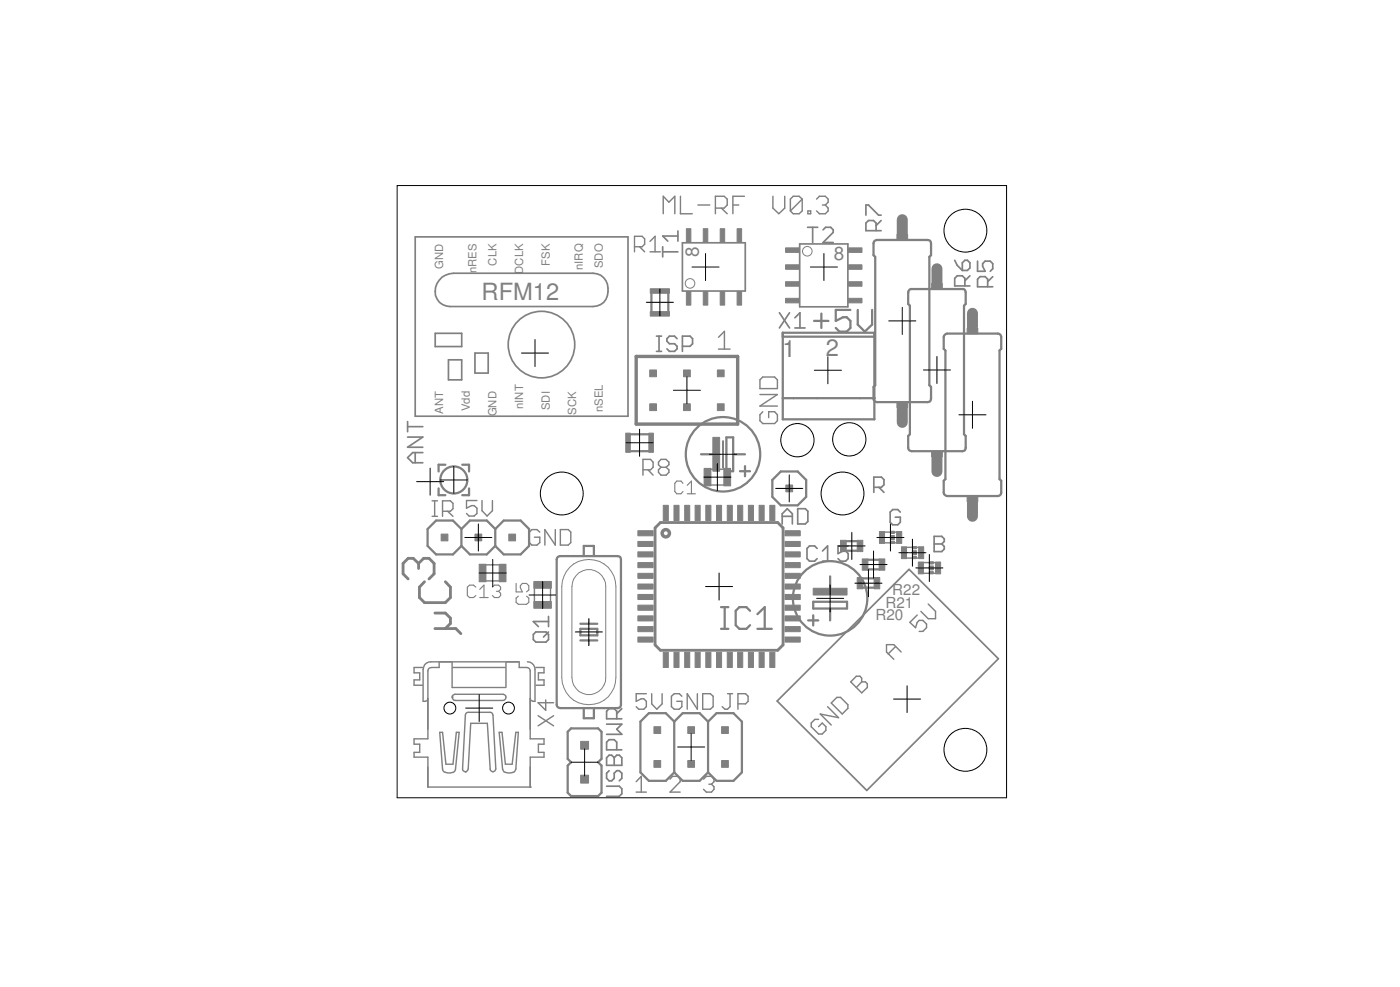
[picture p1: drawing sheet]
<svg xmlns="http://www.w3.org/2000/svg" width="105mm" height="74mm" viewBox="0 0 105 74" stroke-linecap="round" stroke-linejoin="round" font-family="sans-serif">
<defs><g id="words">
<g font-size="1.8" fill="#808080">
<text x="36.2" y="22.5">RFM12</text>
<text x="58.8" y="26.8">1</text>
<text x="62" y="26.7">2</text>
</g>
<g font-size="1.4" fill="#808080">
<text x="52.5" y="19.3" transform="rotate(-90 52.5 19.3)">8</text>
<text x="62.6" y="19.5">8</text>
</g>
<g font-size="1.1" fill="#808080">
<text x="65.7" y="46.6">R20</text>
<text x="66.5" y="45.7">R21</text>
<text x="67" y="44.7">R22</text>
</g>
<g font-size=".8" fill="#808080">
<text x="33.3" y="20.2" transform="rotate(-90 33.3 20.2)">GND</text>
<text x="35.8" y="20.5" transform="rotate(-90 35.8 20.5)">nRES</text>
<text x="37.3" y="19.9" transform="rotate(-90 37.3 19.9)">CLK</text>
<text x="39.3" y="20.5" transform="rotate(-90 39.3 20.5)">DCLK</text>
<text x="41.3" y="19.9" transform="rotate(-90 41.3 19.9)">FSK</text>
<text x="43.8" y="20.3" transform="rotate(-90 43.8 20.3)">nIRQ</text>
<text x="45.3" y="20.1" transform="rotate(-90 45.3 20.1)">SDO</text>
<text x="33.3" y="31.1" transform="rotate(-90 33.3 31.1)">ANT</text>
<text x="35.3" y="30.9" transform="rotate(-90 35.3 30.9)">Vdd</text>
<text x="37.3" y="31.3" transform="rotate(-90 37.3 31.3)">GND</text>
<text x="39.3" y="30.7" transform="rotate(-90 39.3 30.7)">nINT</text>
<text x="41.3" y="30.8" transform="rotate(-90 41.3 30.8)">SDI</text>
<text x="43.3" y="31.1" transform="rotate(-90 43.3 31.1)">SCK</text>
<text x="45.3" y="30.9" transform="rotate(-90 45.3 30.9)">nSEL</text>
</g>
</g></defs>
<g fill="#808080" stroke="#808080" stroke-width=".11">
<path d="M35 37.6h.8z"/>
<path d="M35 37.6v.5z"/>
<path d="M35 38.1l.4-.1z"/>
<path d="M35.4 38h.2z"/>
<path d="M35.6 38l.2 .1z"/>
<path d="M35.8 38.1v.4z"/>
<path d="M35.6 38.7l.2-.2z"/>
<path d="M35.2 38.7h.4z"/>
<path d="M35 38.5l.2 .2z"/>
<path d="M36.2 37.6v.7z"/>
<path d="M36.2 38.3l.4 .4z"/>
<path d="M36.6 38.7l.4-.4z"/>
<path d="M37 37.6v.7z"/>
<path d="M40.3 39.8l.2 .1z"/>
<path d="M39.9 39.8h.4z"/>
<path d="M39.9 39.8l-.1 .1z"/>
<path d="M39.8 39.9v.8z"/>
<path d="M39.8 40.7l.1 .2z"/>
<path d="M39.9 40.9h.4z"/>
<path d="M40.3 40.9l.2-.2z"/>
<path d="M40.5 40.3v.4z"/>
<path d="M40.1 40.3h.4z"/>
<path d="M40.9 39.8v1.1z"/>
<path d="M40.9 39.8l.8 1.1z"/>
<path d="M41.7 39.8v1.1z"/>
<path d="M42.1 39.8v1.1z"/>
<path d="M42.1 40.9h.6z"/>
<path d="M42.7 40.9l.2-.2z"/>
<path d="M42.9 39.9v.8z"/>
<path d="M42.7 39.8l.2 .1z"/>
<path d="M42.1 39.8h.6z"/>
<path d="M57.3 30.9l-.2 .2z"/>
<path d="M57.1 31.1v.5z"/>
<path d="M57.1 31.6l.2 .2z"/>
<path d="M57.3 31.8h.9z"/>
<path d="M58.2 31.8l.2-.2z"/>
<path d="M58.4 31.1v.5z"/>
<path d="M58.2 30.9l.2 .2z"/>
<path d="M57.7 30.9h.5z"/>
<path d="M57.7 30.9v.4z"/>
<path d="M57.1 30.5h1.3z"/>
<path d="M57.1 30.5l1.3-.9z"/>
<path d="M57.1 29.6h1.3z"/>
<path d="M57.1 29.2h1.3z"/>
<path d="M58.4 28.5v.7z"/>
<path d="M58.2 28.3l.2 .2z"/>
<path d="M57.3 28.3h.9z"/>
<path d="M57.3 28.3l-.2 .2z"/>
<path d="M57.1 28.5v.7z"/>
<path d="M54 25.3l.4-.4z"/>
<path d="M54.4 24.9v1.3z"/>
<path d="M54 26.2h.8z"/>
<path d="M49.8 14.7v1.3z"/>
<path d="M49.8 14.7l.4 .5z"/>
<path d="M50.2 15.2l.5-.5z"/>
<path d="M50.7 14.7v1.3z"/>
<path d="M51.1 14.7v1.3z"/>
<path d="M51.1 16h.9z"/>
<path d="M52.4 15.4h.9z"/>
<path d="M53.7 14.7v1.3z"/>
<path d="M53.7 14.7h.7z"/>
<path d="M54.4 14.7l.2 .2z"/>
<path d="M54.6 14.9v.5z"/>
<path d="M54.6 15.4l-.2 .2z"/>
<path d="M53.7 15.6h.7z"/>
<path d="M54.2 15.6l.4 .4z"/>
<path d="M55 14.7v1.3z"/>
<path d="M55 14.7h.9z"/>
<path d="M55 15.4h.5z"/>
<path d="M58 14.7v.9z"/>
<path d="M58 15.6l.5 .4z"/>
<path d="M58.5 16l.4-.4z"/>
<path d="M58.9 14.7v.9z"/>
<path d="M59.4 14.9v.9z"/>
<path d="M59.4 14.9l.2-.2z"/>
<path d="M59.6 14.7h.4z"/>
<path d="M60 14.7l.2 .2z"/>
<path d="M60.2 14.9v.9z"/>
<path d="M60 16l.2-.2z"/>
<path d="M59.6 16h.4z"/>
<path d="M59.4 15.8l.2 .2z"/>
<path d="M59.4 15.8l.8-.9z"/>
<path d="M60.7 15.8v.2z"/>
<path d="M60.7 15.8h.2z"/>
<path d="M60.9 15.8v.2z"/>
<path d="M60.7 16h.2z"/>
<path d="M61.3 14.9l.2-.2z"/>
<path d="M61.5 14.7h.5z"/>
<path d="M62 14.7l.2 .2z"/>
<path d="M62.2 14.9v.3z"/>
<path d="M62.2 15.2l-.2 .2z"/>
<path d="M61.8 15.4h.2z"/>
<path d="M62 15.4l.2 .2z"/>
<path d="M62.2 15.6v.2z"/>
<path d="M62.2 15.8l-.2 .2z"/>
<path d="M61.5 16h.5z"/>
<path d="M61.3 15.8l.2 .2z"/>
<path d="M32.4 38.8h.5z"/>
<path d="M32.6 37.6v1.2z"/>
<path d="M32.4 37.6h.5z"/>
<path d="M33.2 37.6v1.2z"/>
<path d="M33.2 37.6h.6z"/>
<path d="M33.8 37.6l.2 .2z"/>
<path d="M34 37.8v.4z"/>
<path d="M34 38.2l-.2 .2z"/>
<path d="M33.2 38.4h.6z"/>
<path d="M33.6 38.4l.4 .4z"/>
<path d="M61.2 54h.3z"/>
<path d="M61.2 54l-.3 .3z"/>
<path d="M60.9 54.3v.2z"/>
<path d="M60.9 54.5l.6 .6z"/>
<path d="M61.5 55.1h.2z"/>
<path d="M61.7 55.1l.3-.3z"/>
<path d="M62 54.5v.3z"/>
<path d="M61.7 54.3l.3 .2z"/>
<path d="M61.7 54.3l-.2 .2z"/>
<path d="M61.6 53.6l.8 .8z"/>
<path d="M61.6 53.6l1.4 .3z"/>
<path d="M62.1 53l.9 .9z"/>
<path d="M62.4 52.8l.8 .8z"/>
<path d="M63.2 53.6l.5-.4z"/>
<path d="M63.7 52.9v.3z"/>
<path d="M63.1 52.3l.6 .6z"/>
<path d="M62.8 52.3h.3z"/>
<path d="M62.8 52.3l-.4 .5z"/>
<path d="M63.9 51.2l.8 .8z"/>
<path d="M63.9 51.2l.4-.4z"/>
<path d="M64.3 50.8h.3z"/>
<path d="M64.6 50.8l.1 .1z"/>
<path d="M64.7 50.9v.3z"/>
<path d="M64.7 51.2h.3z"/>
<path d="M65 51.2l.1 .1z"/>
<path d="M65.1 51.3v.3z"/>
<path d="M64.7 52l.4-.4z"/>
<path d="M64.7 51.2l-.4 .4z"/>
<path d="M66.6 48.9l.5 .6z"/>
<path d="M66.6 48.4v.5z"/>
<path d="M66.6 48.4h.5z"/>
<path d="M67.1 48.4l.6 .5z"/>
<path d="M66.7 49.1l.5-.6z"/>
<path d="M68.9 46.2l-.6 .5z"/>
<path d="M68.3 46.7l.4 .4z"/>
<path d="M68.9 46.7l-.2 .4z"/>
<path d="M68.9 46.7l.1-.1z"/>
<path d="M69 46.6h.3z"/>
<path d="M69.3 46.6l.3 .2z"/>
<path d="M69.6 46.8v.3z"/>
<path d="M69.6 47.1l-.3 .3z"/>
<path d="M69 47.4h.3z"/>
<path d="M69.2 45.9l.5 .5z"/>
<path d="M69.7 46.4h.6z"/>
<path d="M70.3 45.9v.5z"/>
<path d="M69.7 45.3l.6 .6z"/>
<path d="M48.2 58.3l-.4 .4z"/>
<path d="M48.2 58.3v1.2z"/>
<path d="M47.8 59.5h.7z"/>
<path d="M50.3 59.5h.8z"/>
<path d="M51.1 58.7l-.8 .8z"/>
<path d="M51.1 58.5v.2z"/>
<path d="M50.9 58.3l.2 .2z"/>
<path d="M50.5 58.3h.4z"/>
<path d="M50.5 58.3l-.2 .2z"/>
<path d="M52.8 58.5l.2-.2z"/>
<path d="M53 58.3h.4z"/>
<path d="M53.4 58.3l.2 .2z"/>
<path d="M53.6 58.5v.2z"/>
<path d="M53.6 58.7l-.2 .2z"/>
<path d="M53.2 58.9h.2z"/>
<path d="M53.4 58.9l.2 .2z"/>
<path d="M53.6 59.1v.1z"/>
<path d="M53.6 59.2l-.2 .3z"/>
<path d="M53 59.5h.4z"/>
<path d="M52.8 59.2l.2 .3z"/>
<path d="M47.8 52.1h.7z"/>
<path d="M47.8 52.1v.5z"/>
<path d="M47.8 52.6l.4-.1z"/>
<path d="M48.2 52.5h.1z"/>
<path d="M48.3 52.5l.2 .1z"/>
<path d="M48.5 52.6v.4z"/>
<path d="M48.3 53.2l.2-.2z"/>
<path d="M48 53.2h.3z"/>
<path d="M47.8 53l.2 .2z"/>
<path d="M48.9 52.1v.7z"/>
<path d="M48.9 52.8l.4 .4z"/>
<path d="M49.3 53.2l.4-.4z"/>
<path d="M49.7 52.1v.7z"/>
<path d="M51 52.1l.2 .2z"/>
<path d="M50.6 52.1h.4z"/>
<path d="M50.4 52.3l.2-.2z"/>
<path d="M50.4 52.3v.7z"/>
<path d="M50.4 53l.2 .2z"/>
<path d="M50.6 53.2h.4z"/>
<path d="M51 53.2l.2-.2z"/>
<path d="M51.2 52.6v.4z"/>
<path d="M50.8 52.6h.4z"/>
<path d="M51.6 52.1v1.1z"/>
<path d="M51.6 52.1l.8 1.1z"/>
<path d="M52.4 52.1v1.1z"/>
<path d="M52.8 52.1v1.1z"/>
<path d="M52.8 53.2h.5z"/>
<path d="M53.3 53.2l.3-.2z"/>
<path d="M53.6 52.3v.7z"/>
<path d="M53.3 52.1l.3 .2z"/>
<path d="M52.8 52.1h.5z"/>
<path d="M54.2 53l.2 .2z"/>
<path d="M54.4 53.2h.2z"/>
<path d="M54.6 53.2l.2-.2z"/>
<path d="M54.8 52.1v.9z"/>
<path d="M54.6 52.1h.4z"/>
<path d="M55.4 52.1v1.1z"/>
<path d="M55.4 52.1h.6z"/>
<path d="M56 52.1l.2 .2z"/>
<path d="M56.2 52.3v.3z"/>
<path d="M56 52.8l.2-.2z"/>
<path d="M55.4 52.8h.6z"/>
<path d="M32.1 52.4v2.3z"/>
<path d="M31.8 52.6h.1z"/>
<path d="M32.1 59.1h7.7z"/>
<path d="M33 55l.2 2.7z"/>
<path d="M34.5 55l-.3 2.7z"/>
<path d="M34.3 55h.2z"/>
<path d="M34.3 55l-.3 2.4z"/>
<path d="M33.5 57.4h.5z"/>
<path d="M33.2 55l.3 2.4z"/>
<path d="M33 55h.2z"/>
<path d="M33 49.7v.4z"/>
<path d="M34.2 52.6h3.5z"/>
<path d="M34.2 52.1h3.6z"/>
<path d="M38 49.7v1.9z"/>
<path d="M34.9 53.7l-.2 4z"/>
<path d="M35.3 54.3l-.1 3.4z"/>
<path d="M40 52.6h.2z"/>
<path d="M38.9 55l-.2 2.7z"/>
<path d="M37.5 55l.2 2.7z"/>
<path d="M37.5 55h.2z"/>
<path d="M37.7 55l.3 2.4z"/>
<path d="M38 57.4h.5z"/>
<path d="M38.7 55l-.2 2.4z"/>
<path d="M38.7 55h.2z"/>
<path d="M39 49.7v.4z"/>
<path d="M34 49.7v1.9z"/>
<path d="M37 53.7l.2 4z"/>
<path d="M35.2 53.5h1.6z"/>
<path d="M36.6 54.3l.2 3.4z"/>
<path d="M35.3 54.3h1.3z"/>
<path d="M39.8 52.4v2.3z"/>
<path d="M39.8 57.6v1.5z"/>
<path d="M32.1 57.6v1.5z"/>
<path d="M38 49.7h1z"/>
<path d="M33 49.7h1z"/>
<path d="M40.1 43.7v1.9z"/>
<path d="M41.3 43.7v1.9z"/>
<path d="M52.9 36.4h1.9z"/>
<path d="M52.9 35.2h1.9z"/>
<path d="M36.1 43.6h1.8z"/>
<path d="M36.1 42.4h1.8z"/>
<path d="M32.1 56.8v2.3z"/>
<path d="M31.1 56.8h1z"/>
<path d="M31.1 56.5v.3z"/>
<path d="M31.1 56.5h.4z"/>
<path d="M31.5 55.9v.6z"/>
<path d="M31.1 55.9h.4z"/>
<path d="M31.1 55.5v.4z"/>
<path d="M31.1 55.5h1z"/>
<path d="M32.1 50.4v2z"/>
<path d="M31.8 50.2v2.4z"/>
<path d="M32.4 50.1h.6z"/>
<path d="M31.1 51.4h.6z"/>
<path d="M31.1 51v.4z"/>
<path d="M31.1 51h.4z"/>
<path d="M31.5 50.5v.5z"/>
<path d="M31.1 50.5h.4z"/>
<path d="M31.1 50.1v.4z"/>
<path d="M31.1 50.1h.6z"/>
<path d="M34 50.1h4z"/>
<path d="M39.8 56.8v2.3z"/>
<path d="M39.8 56.8h1.1z"/>
<path d="M40.9 56.5v.3z"/>
<path d="M40.4 56.5h.5z"/>
<path d="M40.4 55.9v.6z"/>
<path d="M40.4 55.9h.5z"/>
<path d="M40.9 55.5v.4z"/>
<path d="M39.8 55.5h1.1z"/>
<path d="M39.8 50.4v5.1z"/>
<path d="M40.2 50.2v2.4z"/>
<path d="M39 50.1h.6z"/>
<path d="M40.2 51.4h.7z"/>
<path d="M40.9 51v.4z"/>
<path d="M40.4 51h.5z"/>
<path d="M40.4 50.5v.5z"/>
<path d="M40.4 50.5h.5z"/>
<path d="M40.9 50.1v.4z"/>
<path d="M40.2 50.1h.7z"/>
<path d="M34 51.6h4z"/>
<path d="M32.1 52.4v3.1z"/>
<path d="M32.3 49.7h6.7z"/>
<path d="M69.3 42.2h.9z"/>
<path d="M69.3 43h.9z"/>
<path d="M68.1 41.1h.9z"/>
<path d="M68.1 41.9h.9z"/>
<path d="M66.4 39.9h.9z"/>
<path d="M66.4 40.7h.9z"/>
<path d="M47.6 17.7v1.2z"/>
<path d="M47.6 17.7h.6z"/>
<path d="M48.2 17.7l.2 .2z"/>
<path d="M48.4 17.9v.4z"/>
<path d="M48.4 18.3l-.2 .2z"/>
<path d="M47.6 18.5h.6z"/>
<path d="M48 18.5l.4 .4z"/>
<path d="M48.8 18.1l.4-.4z"/>
<path d="M49.2 17.7v1.2z"/>
<path d="M48.8 18.9h.8z"/>
<path d="M48.3 34.5v1.2z"/>
<path d="M48.3 34.5h.6z"/>
<path d="M48.9 34.5l.1 .2z"/>
<path d="M49 34.7v.4z"/>
<path d="M49 35.1l-.1 .2z"/>
<path d="M48.3 35.3h.6z"/>
<path d="M48.7 35.3l.3 .4z"/>
<path d="M49.6 34.5l-.2 .2z"/>
<path d="M49.6 34.5h.4z"/>
<path d="M50 34.5l.2 .2z"/>
<path d="M50.2 34.7v.2z"/>
<path d="M50 35.1l.2-.2z"/>
<path d="M50 35.1l.2 .2z"/>
<path d="M50.2 35.3v.2z"/>
<path d="M50.2 35.5l-.2 .2z"/>
<path d="M49.6 35.7h.4z"/>
<path d="M49.4 35.5l.2 .2z"/>
<path d="M49.4 35.3v.2z"/>
<path d="M49.4 35.3l.2-.2z"/>
<path d="M49.4 34.9l.2 .2z"/>
<path d="M49.4 34.7v.2z"/>
<path d="M49.6 35.1h.4z"/>
<path d="M40.4 54.5l1.2-.8z"/>
<path d="M40.4 53.7l1.2 .8z"/>
<path d="M40.4 52.7h1.2z"/>
<path d="M40.4 52.7l.6 .6z"/>
<path d="M41 52.5v.8z"/>
</g>
<g fill="#808080" stroke="#808080" stroke-width=".17">
<path d="M61.1 24.1h1.1z"/>
<path d="M61.7 23.5v1.1z"/>
<path d="M62.8 23.3h1.1z"/>
<path d="M62.8 23.3v.8z"/>
<path d="M62.8 24.1l.5-.3z"/>
<path d="M63.3 23.8h.3z"/>
<path d="M63.6 23.8l.3 .3z"/>
<path d="M63.9 24.1v.5z"/>
<path d="M63.9 24.6l-.3 .3z"/>
<path d="M63 24.9h.6z"/>
<path d="M62.8 24.6l.2 .3z"/>
<path d="M64.4 23.3v1.1z"/>
<path d="M64.4 24.4l.5 .5z"/>
<path d="M64.9 24.9l.6-.5z"/>
<path d="M65.5 23.3v1.1z"/>
<path d="M42.1 53.1h1z"/>
<path d="M42.1 41.7h1z"/>
<path d="M46.6 42v10.9z"/>
<path d="M45.4 41.7h1z"/>
<path d="M45.4 53.1h1z"/>
<path d="M41.8 42v10.9z"/>
<path d="M43.6 47.7h1.3z"/>
<path d="M44.9 47.2v.5z"/>
<path d="M43.6 47.2h1.3z"/>
<path d="M43.6 47.2v.5z"/>
<path d="M43.6 48.1h.6z"/>
<path d="M44.2 48.1h.7z"/>
<path d="M43.6 46.8h.6z"/>
<path d="M44.2 46.8h.7z"/>
<path d="M71.1 25h3.8z"/>
<path d="M75.2 25.3v.9z"/>
<path d="M75.2 26.2l-.1 .1z"/>
<path d="M70.9 25.3v.9z"/>
<path d="M70.9 26.2l.1 .1z"/>
<path d="M75.1 36l.1 .1z"/>
<path d="M75.1 26.3v9.7z"/>
<path d="M71 36l-.1 .1z"/>
<path d="M71 26.3v9.7z"/>
<path d="M75.2 36.1v.9z"/>
<path d="M70.9 36.1v.9z"/>
<path d="M71.1 37.2h3.8z"/>
<path d="M68.5 21.7h3.8z"/>
<path d="M72.5 21.9v.9z"/>
<path d="M72.5 22.8l-.1 .1z"/>
<path d="M68.2 21.9v.9z"/>
<path d="M68.2 22.8l.1 .1z"/>
<path d="M72.4 32.6l.1 .1z"/>
<path d="M72.4 22.9v9.7z"/>
<path d="M68.2 32.7l.1-.1z"/>
<path d="M68.3 22.9v9.7z"/>
<path d="M72.5 32.7v.9z"/>
<path d="M68.2 32.7v.9z"/>
<path d="M68.5 33.9h3.8z"/>
<path d="M65.8 18h3.9z"/>
<path d="M69.9 18.3v.9z"/>
<path d="M69.8 19.3l.1-.1z"/>
<path d="M65.6 18.3v.9z"/>
<path d="M65.6 19.2l.1 .1z"/>
<path d="M69.8 28.9l.1 .1z"/>
<path d="M69.8 19.3v9.6z"/>
<path d="M65.7 28.9l-.1 .1z"/>
<path d="M65.7 19.3v9.6z"/>
<path d="M69.9 29v.9z"/>
<path d="M65.6 29v.9z"/>
<path d="M65.8 30.2h3.9z"/>
<path d="M58.8 31.5h6.9z"/>
<path d="M65.7 25v.3z"/>
<path d="M58.8 25.3h6.9z"/>
<path d="M58.8 29.9v1.6z"/>
<path d="M58.8 29.9h.8z"/>
<path d="M61.4 29.9h3.2z"/>
<path d="M58.8 25v4.9z"/>
<path d="M58.8 25h6.9z"/>
<path d="M65.7 25v6.5z"/>
<path d="M58.8 25v.3z"/>
<path d="M35.2 36.7v.5z"/>
<path d="M34.7 37.2h.5z"/>
<path d="M35.2 34.9v.5z"/>
<path d="M34.7 34.9h.5z"/>
<path d="M32.9 34.9h.5z"/>
<path d="M32.9 34.9v.5z"/>
<path d="M32.9 36.7v.5z"/>
<path d="M32.9 37.2h.5z"/>
<path d="M44.9 57.2l.3 .3z"/>
<path d="M44.9 57.2l.3-.2z"/>
<path d="M42.9 57.2l-.3 .3z"/>
<path d="M42.6 57l.3 .2z"/>
<path d="M42.6 54.9v2.1z"/>
<path d="M42.9 54.7l-.3 .2z"/>
<path d="M42.6 59.5l.3 .3z"/>
<path d="M42.6 57.5v2z"/>
<path d="M42.9 59.8h2z"/>
<path d="M45.2 59.5l-.3 .3z"/>
<path d="M45.2 57.5v2z"/>
<path d="M45.2 54.9v2.1z"/>
<path d="M44.9 54.7l.3 .2z"/>
<path d="M42.9 54.7h2z"/>
<path d="M55.9 35.4h.4z"/>
<path d="M55.9 35v.4z"/>
<path d="M55.6 35.4h.3z"/>
<path d="M55.9 35.4v.3z"/>
<path d="M61.1 46.6v.3z"/>
<path d="M61.1 46.6h.3z"/>
<path d="M61.1 46.2v.4z"/>
<path d="M60.7 46.6h.4z"/>
<path d="M55.1 53.5l.6 .7z"/>
<path d="M53.8 53.5l-.6 .7z"/>
<path d="M52.5 53.5l.7 .7z"/>
<path d="M50.6 54.2l.7-.7z"/>
<path d="M55.7 54.2v3.8z"/>
<path d="M55.7 58l-.6 .6z"/>
<path d="M53.8 58.6h1.3z"/>
<path d="M53.2 58l.6 .6z"/>
<path d="M53.2 58l-.7 .6z"/>
<path d="M51.3 58.6h1.2z"/>
<path d="M50.6 58l.7 .6z"/>
<path d="M53.2 54.2v3.8z"/>
<path d="M50.6 54.2v3.8z"/>
<path d="M51.3 53.5h1.2z"/>
<path d="M53.8 53.5h1.3z"/>
<path d="M50 53.5l.6 .7z"/>
<path d="M48.7 53.5l-.6 .7z"/>
<path d="M50.6 58l-.6 .6z"/>
<path d="M48.7 58.6h1.3z"/>
<path d="M48.1 58l.6 .6z"/>
<path d="M48.1 54.2v3.8z"/>
<path d="M48.7 53.5h1.3z"/>
<path d="M58.6 35.4h1.3z"/>
<path d="M59.9 35.4l.6 .6z"/>
<path d="M60.5 36v1.3z"/>
<path d="M59.9 37.9l.6-.6z"/>
<path d="M58 36v1.3z"/>
<path d="M58 36l.6-.6z"/>
<path d="M58 37.3l.6 .6z"/>
<path d="M58.6 37.9h1.3z"/>
<path d="M32.1 41l.6 .6z"/>
<path d="M34.6 41l-.6 .6z"/>
<path d="M34.6 41l.7 .6z"/>
<path d="M36.6 41.6l.6-.6z"/>
<path d="M32.1 39.7v1.3z"/>
<path d="M32.7 39.1l-.6 .6z"/>
<path d="M32.7 39.1h1.3z"/>
<path d="M34 39.1l.6 .6z"/>
<path d="M34.6 39.7l.7-.6z"/>
<path d="M35.3 39.1h1.3z"/>
<path d="M36.6 39.1l.6 .6z"/>
<path d="M34.6 39.7v1.3z"/>
<path d="M37.2 39.7v1.3z"/>
<path d="M35.3 41.6h1.3z"/>
<path d="M32.7 41.6h1.3z"/>
<path d="M37.2 41l.6 .6z"/>
<path d="M39.1 41.6l.6-.6z"/>
<path d="M37.2 39.7l.6-.6z"/>
<path d="M37.8 39.1h1.3z"/>
<path d="M39.1 39.1l.6 .6z"/>
<path d="M39.7 39.7v1.3z"/>
<path d="M37.8 41.6h1.3z"/>
<path d="M44.6 41v.7z"/>
<path d="M43.8 41v.7z"/>
<path d="M43.8 41h.8z"/>
<path d="M43.1 41.7h2.3z"/>
<path d="M43.8 53.9h.8z"/>
<path d="M44.6 53.1h.8z"/>
<path d="M43.8 53.1h.8z"/>
<path d="M43.1 53.1h.7z"/>
<path d="M44.6 53.1v.8z"/>
<path d="M43.8 53.1v.8z"/>
<path d="M48.9 22v1.4z"/>
<path d="M50.2 22v1.4z"/>
<path d="M47.3 32.6h1.4z"/>
<path d="M47.3 33.9h1.4z"/>
<path d="M59.6 29.9h1.8z"/>
<path d="M64.6 29.9h1.1z"/>
<path d="M55.1 34.1h.8z"/>
<path d="M55.1 32.8v1.3z"/>
<path d="M54.5 32.8h.6z"/>
<path d="M54.5 32.8v2.6z"/>
<path d="M54.5 35.4h.6z"/>
<path d="M55.1 34.1v1.3z"/>
<path d="M52.6 34.1h1.1z"/>
<path d="M62.3 45.7v.9z"/>
<path d="M62.3 45.7h1.3z"/>
<path d="M63.6 45.2v.5z"/>
<path d="M61.1 45.2h2.5z"/>
<path d="M61.1 45.2v.5z"/>
<path d="M61.1 45.7h1.2z"/>
<path d="M62.3 43.3v1z"/>
<path d="M64.8 43.4h.9z"/>
<path d="M64.8 44.1h.9z"/>
<path d="M65.2 42h.8z"/>
<path d="M65.2 42.7h.8z"/>
<path d="M63.5 40.6h.9z"/>
<path d="M63.5 41.3h.9z"/>
<path d="M54.1 47.2h.6z"/>
<path d="M54.4 45.6v1.6z"/>
<path d="M54.1 45.6h.6z"/>
<path d="M56 45.6l.3 .2z"/>
<path d="M55.5 45.6h.5z"/>
<path d="M55.5 45.6l-.3 .2z"/>
<path d="M55.2 45.8v1.1z"/>
<path d="M55.2 46.9l.3 .3z"/>
<path d="M55.5 47.2h.5z"/>
<path d="M56 47.2l.3-.3z"/>
<path d="M56.9 46.1l.5-.5z"/>
<path d="M57.4 45.6v1.6z"/>
<path d="M56.9 47.2h1.1z"/>
</g>
<g fill="#808080" stroke="#808080" stroke-width=".21">
<path d="M32.7 47.2h.7z"/>
<path d="M33.4 47.2l.4-.4z"/>
<path d="M33.8 46.4v.4z"/>
<path d="M33.4 46l.4 .4z"/>
<path d="M32.7 46h.7z"/>
<path d="M33.4 47.2h.8z"/>
<path d="M34.2 47.2l.4 .4z"/>
<path d="M31.9 43.7l-.4 .4z"/>
<path d="M31.5 44.1v.8z"/>
<path d="M31.5 44.9l.4 .3z"/>
<path d="M31.9 45.2h1.5z"/>
<path d="M33.4 45.2l.4-.3z"/>
<path d="M33.8 44.1v.8z"/>
<path d="M33.4 43.7l.4 .4z"/>
<path d="M30.3 43.1l.3 .4z"/>
<path d="M30.3 42.3v.8z"/>
<path d="M30.3 42.3l.3-.4z"/>
<path d="M30.6 41.9h.4z"/>
<path d="M31 41.9l.4 .4z"/>
<path d="M31.4 42.3v.4z"/>
<path d="M31.4 42.3l.4-.4z"/>
<path d="M31.8 41.9h.4z"/>
<path d="M32.2 41.9l.4 .4z"/>
<path d="M32.6 42.3v.8z"/>
<path d="M32.6 43.1l-.4 .4z"/>
<path d="M49.2 39.6l.4-.4z"/>
<path d="M49.6 39.2h8.8z"/>
<path d="M58.4 39.2l.4 .4z"/>
<path d="M58.8 39.6v8.8z"/>
<path d="M58.8 48.4l-.4 .4z"/>
<path d="M49.6 48.8h8.8z"/>
<path d="M49.2 48.4l.4 .4z"/>
<path d="M49.2 39.6v8.8z"/>
</g>
<g fill="none" stroke="#808080" stroke-width=".08">
<path d="M42.2 50.9a2.03 2.03 0 0 0 2 2 2.03 2.03 0 0 0 2-2M42.2 44a2.03 2.03 0 0 1 2-2 2.03 2.03 0 0 1 2 2M42.9 44a1.27 1.27 0 0 1 1.3-1.3 1.27 1.27 0 0 1 1.3 1.3M42.9 50.9a1.27 1.27 0 0 0 1.3 1.2 1.27 1.27 0 0 0 1.3-1.2"/>
<circle cx="60.6" cy="18.9" r=".36"/>
<circle cx="51.8" cy="21.3" r=".36"/>
</g>
<g fill="#808080" stroke="#808080" stroke-width=".08">
<path d="M45.5 44v6.9z"/>
<path d="M46.2 44v6.9z"/>
<path d="M42.9 44v6.9z"/>
<path d="M42.2 44v6.9z"/>
<path d="M44.2 48.1v.3z"/>
<path d="M44.2 46.4v.4z"/>
<path d="M38.8 44.9l.1-.2z"/>
<path d="M38.8 44.9v.3z"/>
<path d="M38.8 45.2l.1 .2z"/>
<path d="M38.9 45.4h.6z"/>
<path d="M39.5 45.4l.2-.2z"/>
<path d="M39.7 44.9v.3z"/>
<path d="M39.5 44.7l.2 .2z"/>
<path d="M38.8 43.8v.6z"/>
<path d="M38.8 44.4h.4z"/>
<path d="M39.1 44.1l.1 .3z"/>
<path d="M39.1 44v.1z"/>
<path d="M39.2 43.8l-.1 .2z"/>
<path d="M39.2 43.8h.3z"/>
<path d="M39.5 43.8l.2 .2z"/>
<path d="M39.7 44v.3z"/>
<path d="M39.5 44.4l.2-.1z"/>
<path d="M51.1 36.1l.2 .2z"/>
<path d="M50.8 36.1h.3z"/>
<path d="M50.8 36.1l-.1 .2z"/>
<path d="M50.7 36.3v.6z"/>
<path d="M50.7 36.9l.1 .2z"/>
<path d="M50.8 37.1h.3z"/>
<path d="M51.3 36.9l-.2 .2z"/>
<path d="M51.6 36.4l.3-.3z"/>
<path d="M51.9 36.1v1z"/>
<path d="M51.6 37.1h.6z"/>
<path d="M35.6 43.9l.1 .2z"/>
<path d="M35.3 43.9h.3z"/>
<path d="M35.1 44.1l.2-.2z"/>
<path d="M35.1 44.1v.6z"/>
<path d="M35.1 44.7l.2 .2z"/>
<path d="M35.3 44.9h.3z"/>
<path d="M35.6 44.9l.1-.2z"/>
<path d="M36 44.2l.3-.3z"/>
<path d="M36.3 43.9v1z"/>
<path d="M36 44.9h.7z"/>
<path d="M37 44.1l.1-.2z"/>
<path d="M37.1 43.9h.3z"/>
<path d="M37.4 43.9l.2 .2z"/>
<path d="M37.6 44.1v.1z"/>
<path d="M37.6 44.2l-.2 .2z"/>
<path d="M37.3 44.4h.1z"/>
<path d="M37.4 44.4l.2 .1z"/>
<path d="M37.6 44.5v.2z"/>
<path d="M37.6 44.7l-.2 .2z"/>
<path d="M37.1 44.9h.3z"/>
<path d="M37 44.7l.1 .2z"/>
</g>
<g fill="none" stroke="#808080" stroke-width=".17">
<path d="M65.8 18l-.1 .1-.1 .2M69.7 18l.1 .1 .1 .2M65.6 29.9l.1 .2 .1 .1M68.2 33.6l.1 .2 .2 .1M68.5 21.7l-.2 .1-.1 .1M69.9 29.9l-.1 .2-.1 .1M70.9 37l.2 .2M71.1 25l-.2 .3M72.3 21.7l.2 .1v.1M72.5 33.6v.2l-.2 .1M74.9 25l.2 .1 .1 .2M75.2 37l-.1 .1-.2 .1"/>
<path d="M41.8 52.9l.1 .2h.2M42.1 41.7l-.2 .1-.1 .2M46.4 41.7l.2 .1v.2M46.6 52.9v.2h-.2"/>
<circle cx="34.1" cy="36" r="1.02"/>
<circle cx="54.3" cy="34.1" r="2.79"/>
<circle cx="62.3" cy="44.9" r="2.79"/>
</g>
<g fill="#808080" stroke="#808080" stroke-width=".25">
<path d="M47.8 31.8h7.6z"/>
<path d="M47.8 26.8v5z"/>
<path d="M47.8 26.8h7.6z"/>
<path d="M55.4 26.8v5z"/>
</g>
<g fill="#808080" stroke="#808080" stroke-width=".13">
<path d="M51.2 21.8h4.8z"/>
<path d="M56 18.2v3.6z"/>
<path d="M51.2 18.2h4.8z"/>
<path d="M51.2 18.2v3.6z"/>
<path d="M60 18.3v4.7z"/>
<path d="M60 23h3.7z"/>
<path d="M63.7 18.3v4.7z"/>
<path d="M60 18.3h3.7z"/>
<path d="M47.2 17.8v13.4z"/>
<path d="M31.2 31.2h16z"/>
<path d="M31.2 17.8v13.4z"/>
<path d="M31.2 17.8h16z"/>
<path d="M45.7 21.6v.3z"/>
<path d="M33.8 23h10.7z"/>
<path d="M34.1 20.5h10.4z"/>
<path d="M33.7 28.5h1z"/>
<path d="M33.7 27v1.5z"/>
<path d="M33.7 27h1z"/>
<path d="M34.7 27v1.5z"/>
<path d="M34.7 25v1z"/>
<path d="M32.7 25h2z"/>
<path d="M32.7 25v1z"/>
<path d="M32.7 26h2z"/>
<path d="M36.7 26.5v1.5z"/>
<path d="M35.7 26.5h1z"/>
<path d="M35.7 26.5v1.5z"/>
<path d="M35.7 28h1z"/>
<path d="M58.4 52.6l9.9-9.9z"/>
<path d="M68.3 42.7l6.7 6.7z"/>
<path d="M75 49.4l-9.9 9.9z"/>
<path d="M58.4 52.6l6.7 6.7z"/>
<path d="M67.4 38.2l.2 .2z"/>
<path d="M67 38.2h.4z"/>
<path d="M67 38.2l-.2 .2z"/>
<path d="M66.8 38.4v.8z"/>
<path d="M66.8 39.2l.2 .2z"/>
<path d="M67 39.4h.4z"/>
<path d="M67.4 39.4l.2-.2z"/>
<path d="M67.6 38.8v.4z"/>
<path d="M67.2 38.8h.4z"/>
<path d="M65.6 35.8v1.2z"/>
<path d="M65.6 35.8h.6z"/>
<path d="M66.2 35.8l.2 .2z"/>
<path d="M66.4 36v.4z"/>
<path d="M66.4 36.4l-.2 .2z"/>
<path d="M65.6 36.6h.6z"/>
<path d="M66 36.6l.4 .4z"/>
<path d="M70.1 40.3v1.1z"/>
<path d="M70.1 40.3h.6z"/>
<path d="M70.7 40.3l.2 .1z"/>
<path d="M70.9 40.4v.2z"/>
<path d="M70.9 40.6l-.2 .2z"/>
<path d="M70.7 40.8l.2 .2z"/>
<path d="M70.9 41v.2z"/>
<path d="M70.7 41.4l.2-.2z"/>
<path d="M70.1 41.4h.6z"/>
<path d="M70.1 40.8h.6z"/>
<path d="M40.2 48.2h.8z"/>
<path d="M40 48l.2 .2z"/>
<path d="M40 47.6v.4z"/>
<path d="M40 47.6l.2-.2z"/>
<path d="M40.2 47.4h.8z"/>
<path d="M41 47.4l.2 .2z"/>
<path d="M41.2 47.6v.4z"/>
<path d="M41 48.2l.2-.2z"/>
<path d="M40.8 47.8l.4-.4z"/>
<path d="M40 46.7l.4 .3z"/>
<path d="M40 46.7h1.2z"/>
<path d="M41.2 46.3v.7z"/>
<path d="M49.3 26.4h.4z"/>
<path d="M49.5 25.2v1.2z"/>
<path d="M49.3 25.2h.4z"/>
<path d="M50.7 25.2l.1 .2z"/>
<path d="M50.3 25.2h.4z"/>
<path d="M50.1 25.4l.2-.2z"/>
<path d="M50.1 25.4v.2z"/>
<path d="M50.1 25.6l.2 .2z"/>
<path d="M50.3 25.8h.4z"/>
<path d="M50.7 25.8l.1 .2z"/>
<path d="M50.8 26v.2z"/>
<path d="M50.8 26.2l-.1 .2z"/>
<path d="M50.3 26.4h.4z"/>
<path d="M50.1 26.2l.2 .2z"/>
<path d="M51.2 25.2v1.2z"/>
<path d="M51.2 25.2h.6z"/>
<path d="M51.8 25.2l.2 .2z"/>
<path d="M52 25.4v.4z"/>
<path d="M52 25.8l-.2 .2z"/>
<path d="M51.2 26h.6z"/>
<path d="M49.8 18.9h1.1z"/>
<path d="M49.8 18.5v.8z"/>
<path d="M49.8 17.7l.3 .4z"/>
<path d="M49.8 17.7h1.1z"/>
<path d="M50.9 17.3v.8z"/>
<path d="M61 17.1v1.1z"/>
<path d="M60.6 17.1h.8z"/>
<path d="M61.8 18.2h.8z"/>
<path d="M61.8 18.2l.8-.8z"/>
<path d="M62.6 17.3v.1z"/>
<path d="M62.4 17.1l.2 .2z"/>
<path d="M62 17.1h.4z"/>
<path d="M62 17.1l-.2 .2z"/>
<path d="M73.4 21.5h1.1z"/>
<path d="M73.4 21v.5z"/>
<path d="M73.4 21l.2-.2z"/>
<path d="M73.6 20.8h.4z"/>
<path d="M74 20.8l.2 .2z"/>
<path d="M74.2 21v.5z"/>
<path d="M74.2 21.1l.3-.3z"/>
<path d="M73.4 19.6v.8z"/>
<path d="M73.4 20.4h.6z"/>
<path d="M73.8 20l.2 .4z"/>
<path d="M73.8 19.8v.2z"/>
<path d="M74 19.6l-.2 .2z"/>
<path d="M74 19.6h.4z"/>
<path d="M74.4 19.6l.1 .2z"/>
<path d="M74.5 19.8v.4z"/>
<path d="M74.5 20.2l-.1 .2z"/>
<path d="M71.7 21.5h1.1z"/>
<path d="M71.7 20.9v.6z"/>
<path d="M71.7 20.9l.2-.2z"/>
<path d="M71.9 20.7h.4z"/>
<path d="M72.3 20.7l.2 .2z"/>
<path d="M72.5 20.9v.6z"/>
<path d="M72.5 21.1l.3-.4z"/>
<path d="M71.7 19.5l.2 .4z"/>
<path d="M71.9 19.9l.4 .4z"/>
<path d="M72.3 20.3h.3z"/>
<path d="M72.6 20.3l.2-.2z"/>
<path d="M72.8 19.7v.4z"/>
<path d="M72.6 19.5l.2 .2z"/>
<path d="M72.5 19.5h.1z"/>
<path d="M72.5 19.5l-.2 .2z"/>
<path d="M72.3 19.7v.6z"/>
<path d="M65 17.3h1.2z"/>
<path d="M65 16.7v.6z"/>
<path d="M65 16.7l.2-.1z"/>
<path d="M65.2 16.6h.4z"/>
<path d="M65.6 16.6l.2 .1z"/>
<path d="M65.8 16.7v.6z"/>
<path d="M65.8 16.9l.4-.3z"/>
<path d="M65 15.4v.7z"/>
<path d="M65 15.4h.2z"/>
<path d="M65.2 15.4l.8 .7z"/>
<path d="M66 16.1h.2z"/>
<path d="M58.5 23.5l.8 1.1z"/>
<path d="M59.3 23.5l-.8 1.1z"/>
<path d="M59.7 23.9l.4-.4z"/>
<path d="M60.1 23.5v1.1z"/>
<path d="M59.7 24.6h.8z"/>
<path d="M31 34.7h.7z"/>
<path d="M30.6 34.4l.4 .3z"/>
<path d="M30.6 34.4l.4-.4z"/>
<path d="M31 34h.7z"/>
<path d="M31.2 34v.7z"/>
<path d="M30.6 33.6h1.1z"/>
<path d="M30.6 33.6l1.1-.8z"/>
<path d="M30.6 32.8h1.1z"/>
<path d="M30.6 32h1.1z"/>
<path d="M30.6 31.6v.8z"/>
<path d="M45.5 59.8h1z"/>
<path d="M46.5 59.8l.2-.2z"/>
<path d="M46.7 59.2v.4z"/>
<path d="M46.5 59l.2 .2z"/>
<path d="M45.5 59h1z"/>
<path d="M45.7 57.8l-.2 .2z"/>
<path d="M45.5 58v.4z"/>
<path d="M45.5 58.4l.2 .2z"/>
<path d="M45.7 58.6h.2z"/>
<path d="M45.9 58.6l.2-.2z"/>
<path d="M46.1 58v.4z"/>
<path d="M46.1 58l.2-.2z"/>
<path d="M46.3 57.8h.2z"/>
<path d="M46.5 57.8l.2 .2z"/>
<path d="M46.7 58v.4z"/>
<path d="M46.7 58.4l-.2 .2z"/>
<path d="M45.5 57.4h1.2z"/>
<path d="M45.5 56.9v.5z"/>
<path d="M45.5 56.9l.2-.2z"/>
<path d="M45.7 56.7h.2z"/>
<path d="M45.9 56.7l.2 .2z"/>
<path d="M46.1 56.9l.2-.2z"/>
<path d="M46.3 56.7h.2z"/>
<path d="M46.5 56.7l.2 .2z"/>
<path d="M46.7 56.9v.5z"/>
<path d="M46.1 56.9v.5z"/>
<path d="M45.5 56.3h1.2z"/>
<path d="M45.5 55.7v.6z"/>
<path d="M45.7 55.5l-.2 .2z"/>
<path d="M45.7 55.5h.4z"/>
<path d="M46.1 55.5l.2 .2z"/>
<path d="M46.3 55.7v.6z"/>
<path d="M45.5 55.1h1.2z"/>
<path d="M46.3 54.7l.4 .4z"/>
<path d="M46.3 54.7l.4-.3z"/>
<path d="M45.5 54.4h1.2z"/>
<path d="M45.5 54h1.2z"/>
<path d="M45.5 53.4v.6z"/>
<path d="M45.5 53.4l.2-.2z"/>
<path d="M45.7 53.2h.4z"/>
<path d="M46.1 53.2l.2 .2z"/>
<path d="M46.3 53.4v.6z"/>
<path d="M46.3 53.6l.4-.4z"/>
<path d="M61.2 41l.2 .2z"/>
<path d="M60.8 41h.4z"/>
<path d="M60.8 41l-.2 .2z"/>
<path d="M60.6 41.2v.7z"/>
<path d="M60.6 41.9l.2 .2z"/>
<path d="M60.8 42.1h.4z"/>
<path d="M61.2 42.1l.2-.2z"/>
<path d="M61.8 41.4l.3-.4z"/>
<path d="M62.1 41v1.1z"/>
<path d="M61.8 42.1h.7z"/>
<path d="M62.9 41h.8z"/>
<path d="M62.9 41v.5z"/>
<path d="M62.9 41.5l.4-.1z"/>
<path d="M63.3 41.4h.2z"/>
<path d="M63.5 41.4l.2 .1z"/>
<path d="M63.7 41.5v.4z"/>
<path d="M63.7 41.9l-.2 .2z"/>
<path d="M63.1 42.1h.4z"/>
<path d="M62.9 41.9l.2 .2z"/>
<path d="M58.7 38.6v.7z"/>
<path d="M58.7 38.6l.4-.4z"/>
<path d="M59.1 38.2l.4 .4z"/>
<path d="M59.5 38.6v.7z"/>
<path d="M58.7 38.8h.8z"/>
<path d="M59.9 38.2v1.1z"/>
<path d="M59.9 39.3h.6z"/>
<path d="M60.5 39.3l.2-.2z"/>
<path d="M60.7 38.4v.7z"/>
<path d="M60.5 38.2l.2 .2z"/>
<path d="M59.9 38.2h.6z"/>
</g>
<g fill="none" stroke="#808080" stroke-width=".13">
<path d="M34.1 20.5a1.27 1.27 0 0 0-1.4 1 1.27 1.27 0 0 0 .8 1.5h.3M44.5 20.5a1.12 1.12 0 0 1 1.2 1.1M45.7 21.9a1.09 1.09 0 0 1-1.2 1.1"/>
<circle cx="40.7" cy="25.9" r="2.5"/>
</g>
<g fill="#808080" stroke="#808080" stroke-width=".08">
<path d="M72.6 37.2h.8v.5h-.8z"/>
<path d="M72.6 24.6h.8v.5h-.8z"/>
<path d="M70 33.9h.8v.4h-.8z"/>
<path d="M70 21.3h.8v.4h-.8z"/>
<path d="M67.4 30.2h.8v.4h-.8z"/>
<path d="M67.4 17.6h.8v.4h-.8z"/>
<path d="M69.8 42.2h.3v.1h-.3z"/>
<path d="M69.8 42.9h.3v.2h-.3z"/>
<path d="M69.8 42.5h.3v.3h-.3z"/>
<path d="M68.5 41h.3v.2h-.3z"/>
<path d="M68.5 41.8h.3v.1h-.3z"/>
<path d="M68.5 41.3h.3v.3h-.3z"/>
<path d="M66.9 39.9h.3v.1h-.3z"/>
<path d="M66.9 40.6h.3v.2h-.3z"/>
<path d="M66.9 40.2h.3v.3h-.3z"/>
<path d="M40.1 45.1h1.3v.6h-1.3z"/>
<path d="M40.1 43.6h1.3v.6h-1.3z"/>
<path d="M54.4 35.2h.5v1.3h-.5z"/>
<path d="M52.9 35.2h.5v1.3h-.5z"/>
<path d="M53.9 27.8h.5v.5h-.5z"/>
<path d="M53.9 30.3h.5v.5h-.5z"/>
<path d="M51.3 30.3h.5v.5h-.5z"/>
<path d="M51.3 27.8h.5v.5h-.5z"/>
<path d="M48.8 30.3h.5v.5h-.5z"/>
<path d="M48.8 27.8h.5v.5h-.5z"/>
<path d="M48.8 23.4h1.5v.3h-1.5z"/>
<path d="M48.8 21.7h1.5v.3h-1.5z"/>
<path d="M47 32.5h.3v1.5h-.3z"/>
<path d="M48.7 32.5h.4v1.5h-.4z"/>
<path d="M37.5 42.4h.5v1.3h-.5z"/>
<path d="M36 42.4h.5v1.3h-.5z"/>
<path d="M43.6 58.2h.6v.6h-.6z"/>
<path d="M43.6 55.6h.6v.6h-.6z"/>
<path d="M47.9 39.8h1.1v.4h-1.1z"/>
<path d="M47.9 40.6h1.1v.4h-1.1z"/>
<path d="M47.9 41.4h1.1v.4h-1.1z"/>
<path d="M47.9 42.2h1.1v.4h-1.1z"/>
<path d="M47.9 43h1.1v.4h-1.1z"/>
<path d="M47.9 43.8h1.1v.4h-1.1z"/>
<path d="M47.9 44.6h1.1v.4h-1.1z"/>
<path d="M47.9 45.4h1.1v.4h-1.1z"/>
<path d="M47.9 46.2h1.1v.4h-1.1z"/>
<path d="M47.9 47h1.1v.4h-1.1z"/>
<path d="M47.9 47.8h1.1v.4h-1.1z"/>
<path d="M49.8 49h.4v1.1h-.4z"/>
<path d="M50.6 49h.4v1.1h-.4z"/>
<path d="M51.4 49h.4v1.1h-.4z"/>
<path d="M52.2 49h.4v1.1h-.4z"/>
<path d="M53 49h.4v1.1h-.4z"/>
<path d="M53.8 49h.4v1.1h-.4z"/>
<path d="M54.6 49h.4v1.1h-.4z"/>
<path d="M55.4 49h.4v1.1h-.4z"/>
<path d="M56.2 49h.4v1.1h-.4z"/>
<path d="M57 49h.4v1.1h-.4z"/>
<path d="M57.8 49h.4v1.1h-.4z"/>
<path d="M58.9 47.8h1.2v.4h-1.2z"/>
<path d="M58.9 47h1.2v.4h-1.2z"/>
<path d="M58.9 46.2h1.2v.4h-1.2z"/>
<path d="M58.9 45.4h1.2v.4h-1.2z"/>
<path d="M58.9 44.6h1.2v.4h-1.2z"/>
<path d="M58.9 43.8h1.2v.4h-1.2z"/>
<path d="M58.9 43h1.2v.4h-1.2z"/>
<path d="M58.9 42.2h1.2v.4h-1.2z"/>
<path d="M58.9 41.4h1.2v.4h-1.2z"/>
<path d="M58.9 40.6h1.2v.4h-1.2z"/>
<path d="M58.9 39.8h1.2v.4h-1.2z"/>
<path d="M57.8 37.9h.4v1.2h-.4z"/>
<path d="M57 37.9h.4v1.2h-.4z"/>
<path d="M56.2 37.9h.4v1.2h-.4z"/>
<path d="M55.4 37.9h.4v1.2h-.4z"/>
<path d="M54.6 37.9h.4v1.2h-.4z"/>
<path d="M53.8 37.9h.4v1.2h-.4z"/>
<path d="M53 37.9h.4v1.2h-.4z"/>
<path d="M52.2 37.9h.4v1.2h-.4z"/>
<path d="M51.4 37.9h.4v1.2h-.4z"/>
<path d="M50.6 37.9h.4v1.2h-.4z"/>
<path d="M49.8 37.9h.4v1.2h-.4z"/>
<path d="M53.5 32.8h.5v2.6h-.5z"/>
<path d="M61.1 44.2h2.5v.5h-2.5z"/>
<path d="M70.3 42.2h.3v.9h-.3z"/>
<path d="M69 42.2h.3v.9h-.3z"/>
<path d="M69 41h.4v.9h-.4z"/>
<path d="M67.7 41h.4v.9h-.4z"/>
<path d="M67.3 39.9h.4v.9h-.4z"/>
<path d="M66 39.9h.4v.9h-.4z"/>
<path d="M64.4 43.3h.4v.9h-.4z"/>
<path d="M65.6 43.3h.5v.9h-.5z"/>
<path d="M64.7 42h.5v.8h-.5z"/>
<path d="M66 42h.4v.8h-.4z"/>
<path d="M63.1 40.6h.4v.8h-.4z"/>
<path d="M64.4 40.6h.4v.8h-.4z"/>
<path d="M54.2 54.5h.5v.6h-.5z"/>
<path d="M54.2 57.1h.5v.5h-.5z"/>
<path d="M51.6 57.1h.6v.5h-.6z"/>
<path d="M51.6 54.5h.6v.6h-.6z"/>
<path d="M49.1 57.1h.5v.5h-.5z"/>
<path d="M49.1 54.5h.5v.6h-.5z"/>
<path d="M59 36.4h.5v.5h-.5z"/>
<path d="M33.1 40.1h.5v.5h-.5z"/>
<path d="M35.7 40.1h.5v.5h-.5z"/>
<path d="M38.2 40.1h.5v.5h-.5z"/>
<path d="M51.5 21.9h.4v1h-.4z"/>
<path d="M52.8 21.9h.3v1h-.3z"/>
<path d="M54.1 21.9h.3v1h-.3z"/>
<path d="M55.3 21.9h.4v1h-.4z"/>
<path d="M51.5 17.2h.4v1h-.4z"/>
<path d="M52.8 17.2h.3v1h-.3z"/>
<path d="M54.1 17.2h.3v1h-.3z"/>
<path d="M55.3 17.2h.4v1h-.4z"/>
<path d="M59 18.6h1v.3h-1z"/>
<path d="M59 19.9h1v.3h-1z"/>
<path d="M59 21.1h1v.4h-1z"/>
<path d="M59 22.4h1v.3h-1z"/>
<path d="M63.7 18.6h1v.3h-1z"/>
<path d="M63.7 19.9h1v.3h-1z"/>
<path d="M63.7 21.1h1v.4h-1z"/>
<path d="M63.7 22.4h1v.3h-1z"/>
</g>
<g fill="none" stroke="#808080" stroke-width=".11">
<path d="M32.1 52.4l-.2 .2M32.3 49.7a.56 .56 0 0 0-.5 .5M32.4 50.1l-.2 .1-.1 .2M33.2 57.7a.54 .54 0 0 0 .5 .3 .54 .54 0 0 0 .5-.3M34.2 52.1l-.2 .1a.27 .27 0 0 0 .2 .4M34.7 57.7a.21 .21 0 0 0 .2 .2 .21 .21 0 0 0 .3-.2M35.2 53.5l-.3 .2M36.8 53.5l.2 .2M36.8 57.7a.21 .21 0 0 0 .2 .2 .21 .21 0 0 0 .2-.2M37.7 57.7a.56 .56 0 0 0 1 0M37.8 52.1l.2 .2v.2l-.3 .1M39.6 50.1l.1 .1 .1 .2"/>
<path d="M39.6 49.7a.56 .56 0 0 1 .6 .5M39.8 52.4l.2 .2"/>
</g>
<circle cx="50" cy="40" r=".28" fill="none" stroke="#808080" stroke-width=".25"/>
<g fill="#808080" stroke="#808080" stroke-width=".83">
<path d="M73 37.7v1.1z"/>
<path d="M73 23.5v1z"/>
<path d="M70.4 34.4v1z"/>
<path d="M70.4 20.2v1z"/>
<path d="M67.8 30.7v1z"/>
<path d="M67.8 16.5v1z"/>
</g>
<g fill="#000" stroke="#000" stroke-width=".08">
<path d="M29.8 13.9v46zM29.8 13.9h45.8zM31.3 36.2h2zM32.3 35.1v2.1zM33.1 36h2zM34.1 35v2zM39.2 26.5h2zM40.2 25.5v2zM47 33.2h2zM48 32.2v2zM48.5 22.7h2.1zM49.6 21.7v2z"/>
<path d="M50.6 29.3h2zM51.6 28.3v2zM52 20h2zM52.9 35.8h2zM53 19v2.1zM53.3 34.1h2zM53.9 34.8v2zM54.3 33.1v2zM58.2 36.7h2.1zM59.3 35.6v2.1zM60.9 20h2zM61.1 27.8h2.1z"/>
<path d="M61.9 19v2.1zM62.2 26.8v2zM66.7 24.1h2.1zM67.8 23.1v2zM69.3 27.8h2.1zM70.4 26.8v2zM72 31.1h2zM73 30.1v2.1zM29.8 59.9h45.8zM34.9 40.3h2zM35 53.1h2zM35.9 39.3v2.1z"/>
<path d="M36 43h2zM36 52.1v2.1zM37 42v2zM39.7 44.7h2zM40.7 43.6v2.1zM42.9 57.2h2zM43.2 47.4h2zM43.9 56.2v2zM44.2 46.4v2zM50.9 56.1h2zM51.9 55.1v2zM53 44h2z"/>
<path d="M54 43v2zM61.3 44.9h2.1zM62.3 43.9v2zM62.9 41h2.1zM64 40v2zM64.2 43.8h2zM64.6 42.4h2zM65.2 42.8v2zM65.6 41.4v2zM65.8 40.3h2.1zM66.9 39.3v2.1zM67.1 52.5h2z"/>
<path d="M67.5 41.5h2zM68.1 51.5v2zM68.5 40.5v2zM68.8 42.6h2zM69.8 41.6v2zM75.6 13.9v46z"/>
</g>
<g fill="none" stroke="#000" stroke-width=".08">
<circle cx="72.5" cy="17.3" r="1.61"/>
<circle cx="42.2" cy="37" r="1.61"/>
<circle cx="59.9" cy="33" r="1.25"/>
<circle cx="63.3" cy="37" r="1.61"/>
<circle cx="63.8" cy="33" r="1.25"/>
<circle cx="33.8" cy="53.1" r=".44"/>
<circle cx="38.2" cy="53.1" r=".44"/>
<circle cx="72.5" cy="56.3" r="1.61"/>
</g>
<use href="#words"/>
</svg>
